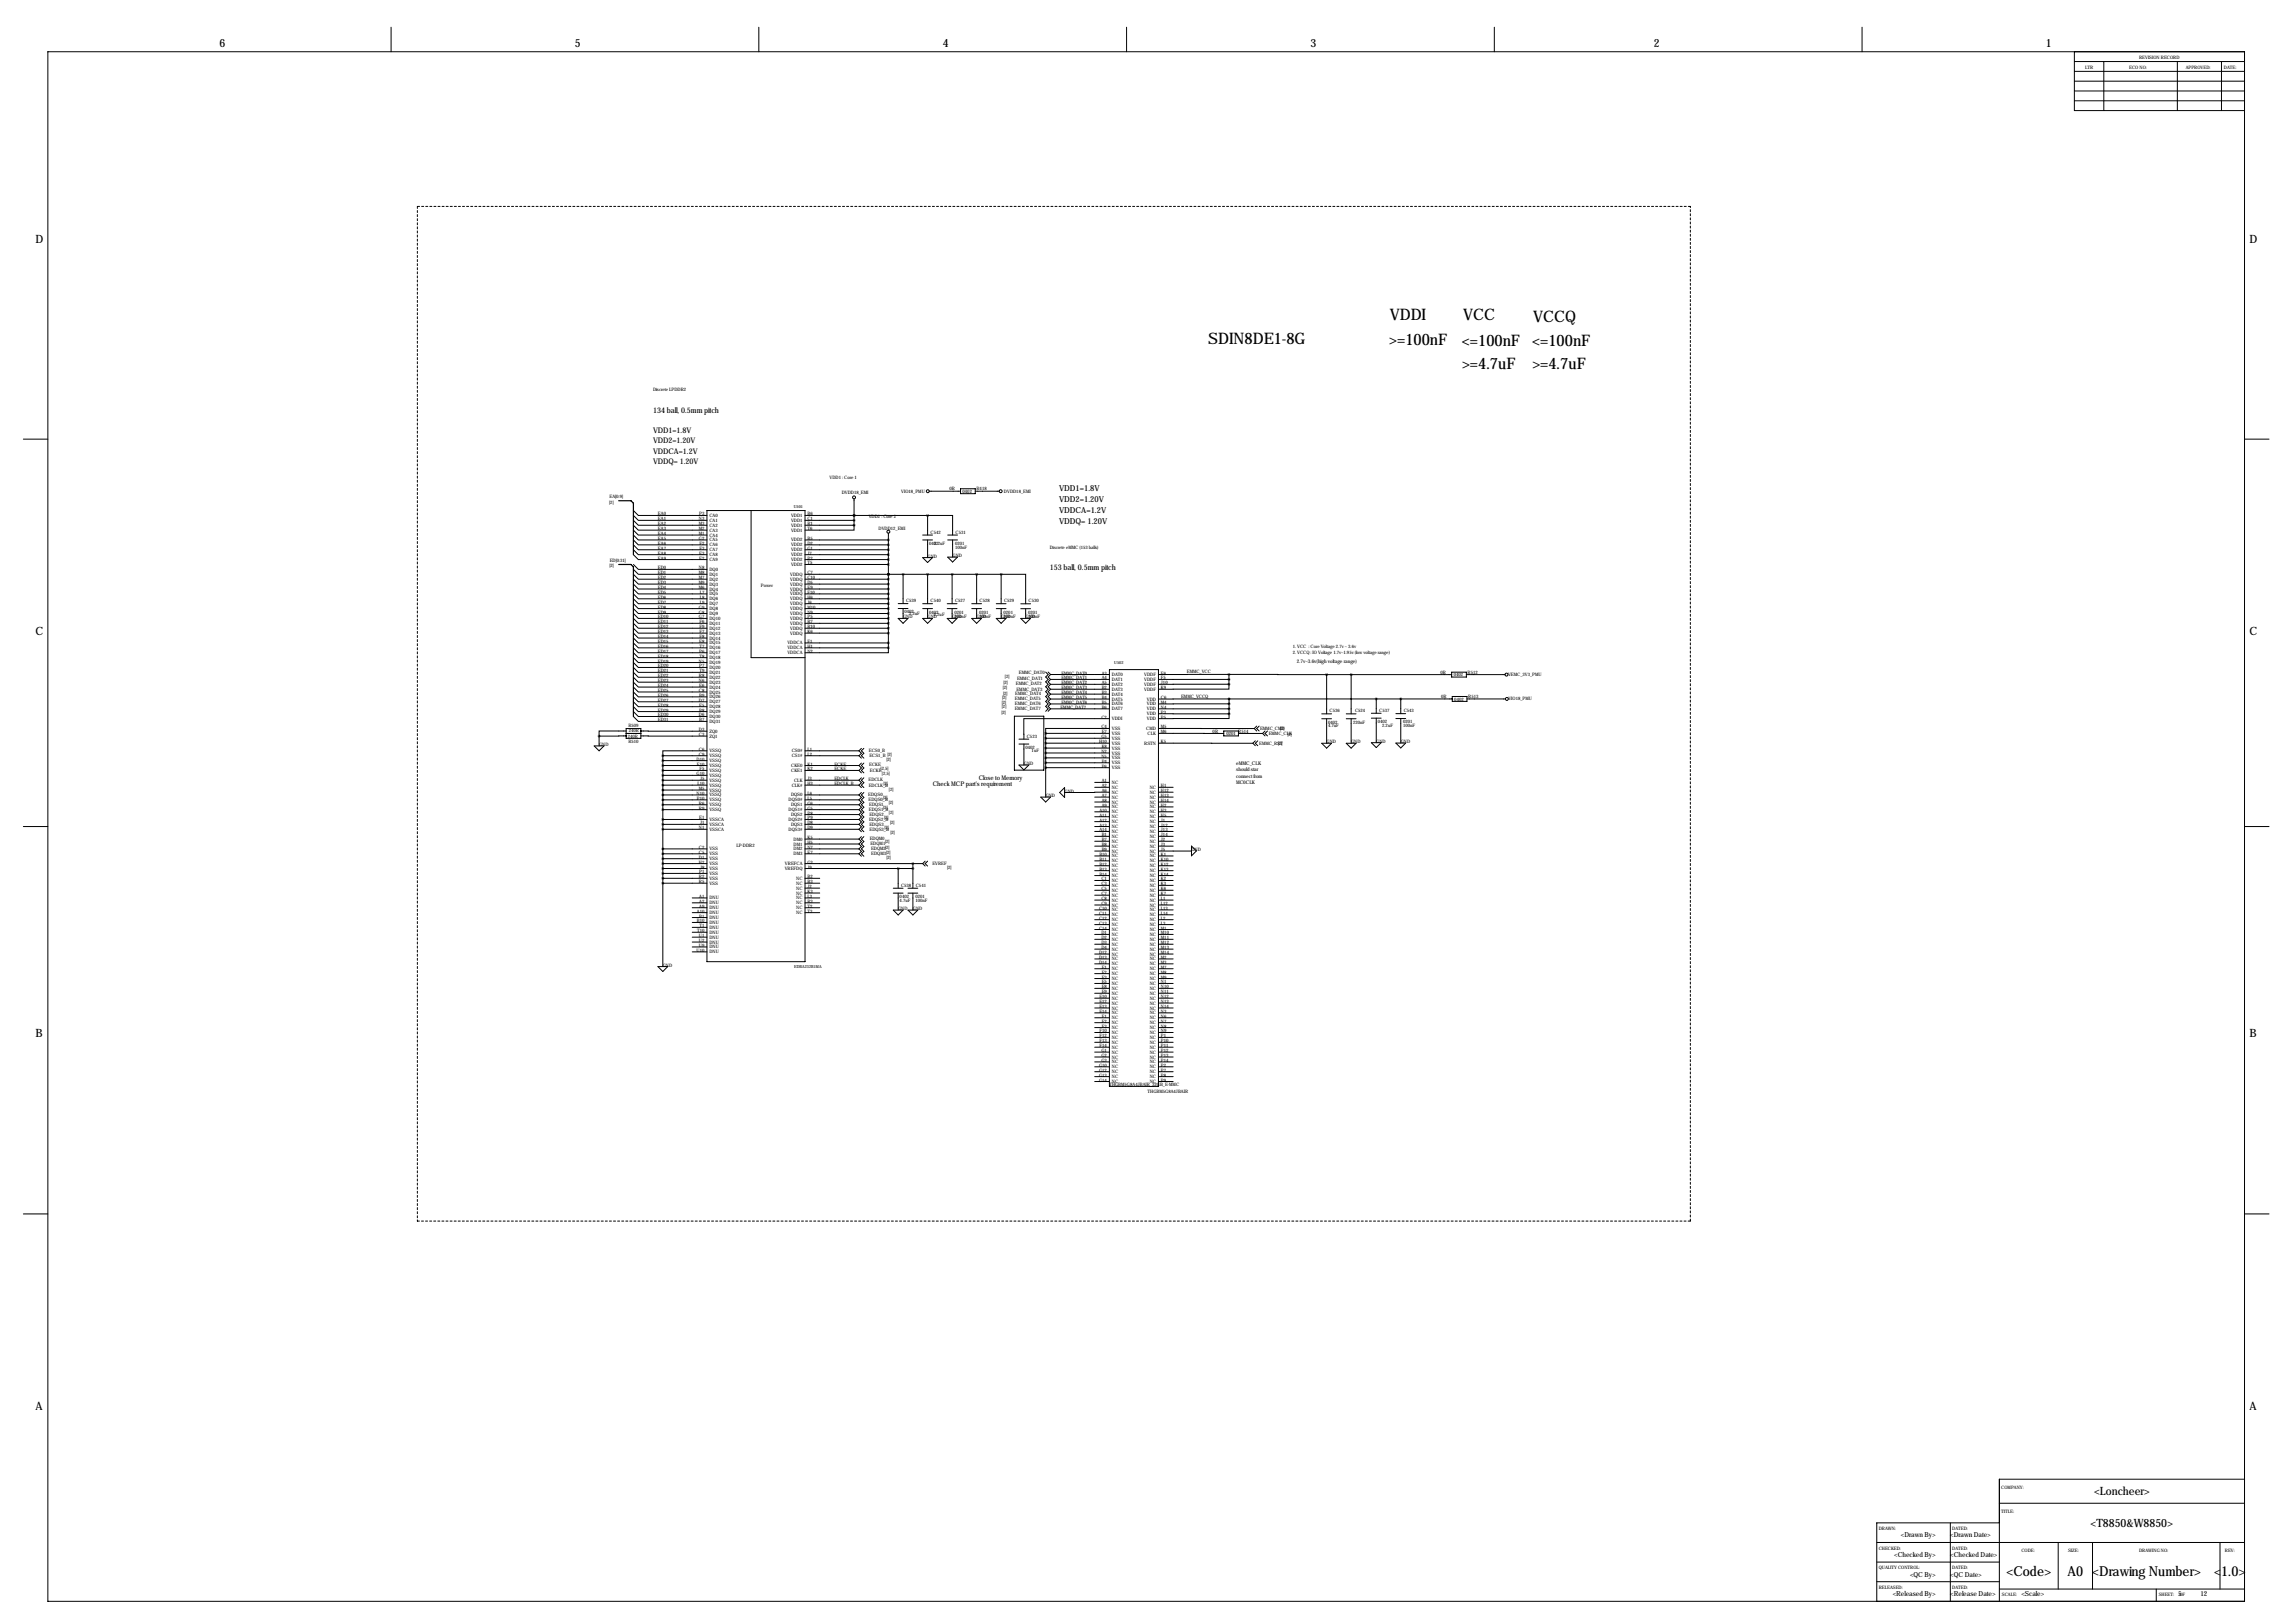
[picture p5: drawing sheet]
<svg xmlns="http://www.w3.org/2000/svg" width="1189mm" height="841mm" viewBox="0 0 1189 841" stroke-linecap="round" stroke-linejoin="round" font-family="sans-serif">
<defs><g id="words">
<g font-size="8.2">
<text x="720" y="166">VDDI</text>
<text x="758" y="166">VCC</text>
<text x="794" y="167">VCCQ</text>
<text x="626" y="178">SDIN8DE1-8G</text>
<text x="720" y="179">&gt;=100nF</text>
<text x="757" y="179">&lt;=100nF</text>
<text x="794" y="179">&lt;=100nF</text>
<text x="757" y="191">&gt;=4.7uF</text>
<text x="794" y="191">&gt;=4.7uF</text>
</g>
<g font-size="7.1">
<text x="1039" y="817">&lt;Code&gt;</text>
<text x="1071" y="817">A0 &lt;Drawing Number&gt;</text>
<text x="1147" y="817">&lt;1.0&gt;</text>
</g>
<g font-size="5.9">
<text x="114" y="24">6</text>
<text x="298" y="24">5</text>
<text x="488" y="24">4</text>
<text x="679" y="24">3</text>
<text x="857" y="24">2</text>
<text x="1060" y="24">1</text>
<text x="18" y="126">D</text>
<text x="1165" y="126">D</text>
<text x="18" y="329">C</text>
<text x="1165" y="329">C</text>
<text x="18" y="537">B</text>
<text x="1165" y="537">B</text>
<text x="18" y="730">A</text>
<text x="1165" y="730">A</text>
<text x="1085" y="774">&lt;Loncheer&gt;</text>
<text x="1083" y="791">&lt;T8850&amp;W8850&gt;</text>
</g>
<g font-size="4.3">
<text x="549" y="254">VDD1=1.8V</text>
<text x="549" y="260">VDD2=1.20V</text>
<text x="549" y="266">VDDCA=1.2V</text>
<text x="549" y="271">VDDQ= 1.20V</text>
</g>
<g font-size="4">
<text x="338" y="214">134 ball, 0.5mm pitch</text>
<text x="338" y="224">VDD1=1.8V</text>
<text x="338" y="230">VDD2=1.20V</text>
<text x="338" y="235">VDDCA=1.2V</text>
<text x="338" y="240">VDDQ= 1.20V</text>
<text x="544" y="295">153 ball, 0.5mm pitch</text>
</g>
<g font-size="3.6">
<text x="985" y="796">&lt;Drawn By&gt;</text>
<text x="1010" y="796">&lt;Drawn Date&gt;</text>
<text x="981" y="806">&lt;Checked By&gt;</text>
<text x="1010" y="806">&lt;Checked Date&gt;</text>
<text x="989" y="817">&lt;QC By&gt;</text>
<text x="1010" y="817">&lt;QC Date&gt;</text>
<text x="980" y="827">&lt;Released By&gt;</text>
<text x="1010" y="827">&lt;Release Date&gt;</text>
<text x="1047" y="827">&lt;Scale&gt;</text>
<text x="1128" y="827">5</text>
<text x="1140" y="827">12</text>
</g>
<g font-size="3.3">
<text x="483" y="407">Check MCP part's requirement</text>
<text x="507" y="404">Close to Memory</text>
</g>
<g font-size="2.6">
<text x="672" y="343">2.7v~3.6v(high voltage range)</text>
<text x="640" y="396">eMMC_CLK</text>
<text x="640" y="399">should star</text>
<text x="640" y="403">connect from</text>
<text x="640" y="406">MC0CLK</text>
</g>
<g font-size="2.4">
<text x="1080" y="36">LTR</text>
<text x="1103" y="36">ECO NO:</text>
<text x="1108" y="31">REVISION RECORD</text>
<text x="1132" y="36">APPROVED:</text>
<text x="1152" y="36">DATE:</text>
<text x="338" y="203">Discrete LPDDR2</text>
<text x="430" y="248">VDD1 : Core 1</text>
<text x="436" y="256">DVDD18_EMI</text>
<text x="467" y="255">VIO18_PMU</text>
<text x="492" y="254">0R</text>
<text x="499" y="255">0402</text>
<text x="506" y="254">R418</text>
<text x="520" y="255">DVDD18_EMI</text>
<text x="316" y="261">[2]</text>
<text x="316" y="258">EA[0:9]</text>
<text x="341" y="270">EA1</text>
<text x="341" y="267">EA0</text>
<text x="362" y="270">N3</text>
<text x="362" y="267">P3</text>
<text x="367" y="268">CA0</text>
<text x="410" y="268">VDD1</text>
<text x="418" y="270">C1</text>
<text x="418" y="267">B6</text>
<text x="450" y="269">VDD2 : Core 2</text>
<text x="341" y="275">EA3</text>
<text x="341" y="272">EA2</text>
<text x="362" y="275">M2</text>
<text x="362" y="272">M3</text>
<text x="367" y="275">CA3</text>
<text x="367" y="273">CA2</text>
<text x="367" y="270">CA1</text>
<text x="410" y="273">VDD1</text>
<text x="410" y="275">VDD1</text>
<text x="410" y="270">VDD1</text>
<text x="418" y="272">R1</text>
<text x="418" y="275">T6</text>
<text x="455" y="274">DVDD12_EMI</text>
<text x="341" y="280">EA5</text>
<text x="341" y="277">EA4</text>
<text x="362" y="277">M1</text>
<text x="362" y="280">G2</text>
<text x="367" y="280">CA5</text>
<text x="367" y="278">CA4</text>
<text x="410" y="280">VDD2</text>
<text x="418" y="280">B5</text>
<text x="482" y="276">C542</text>
<text x="495" y="276">C531</text>
<text x="341" y="287">EA8</text>
<text x="341" y="285">EA7</text>
<text x="341" y="282">EA6</text>
<text x="362" y="287">E3</text>
<text x="362" y="282">F2</text>
<text x="362" y="285">F3</text>
<text x="367" y="283">CA6</text>
<text x="367" y="286">CA7</text>
<text x="410" y="283">VDD2</text>
<text x="410" y="286">VDD2</text>
<text x="418" y="282">D2</text>
<text x="418" y="287">J7</text>
<text x="418" y="285">G1</text>
<text x="481" y="282">0402</text>
<text x="484" y="283">2.2uF</text>
<text x="495" y="282">0201</text>
<text x="495" y="284">100nF</text>
<text x="544" y="284">Discrete eMMC (153 balls)</text>
<text x="316" y="294">[2]</text>
<text x="316" y="291">ED[0:31]</text>
<text x="341" y="290">EA9</text>
<text x="362" y="290">E2</text>
<text x="367" y="291">CA9</text>
<text x="367" y="288">CA8</text>
<text x="410" y="291">VDD2</text>
<text x="410" y="293">VDD2</text>
<text x="410" y="288">VDD2</text>
<text x="418" y="290">P2</text>
<text x="418" y="292">T5</text>
<text x="481" y="289">GND</text>
<text x="493" y="289">GND</text>
<text x="341" y="295">ED0</text>
<text x="341" y="297">ED1</text>
<text x="362" y="297">M8</text>
<text x="362" y="295">N8</text>
<text x="367" y="298">DQ1</text>
<text x="367" y="296">DQ0</text>
<text x="409" y="298">VDDQ</text>
<text x="418" y="297">C7</text>
<text x="341" y="305">ED4</text>
<text x="341" y="303">ED3</text>
<text x="341" y="300">ED2</text>
<text x="362" y="305">M6</text>
<text x="362" y="300">M7</text>
<text x="362" y="303">M9</text>
<text x="367" y="306">DQ4</text>
<text x="367" y="301">DQ2</text>
<text x="367" y="303">DQ3</text>
<text x="394" y="304">Power</text>
<text x="409" y="306">VDDQ</text>
<text x="409" y="303">VDDQ</text>
<text x="409" y="301">VDDQ</text>
<text x="418" y="305">E9</text>
<text x="418" y="303">D5</text>
<text x="418" y="300">C10</text>
<text x="341" y="310">ED6</text>
<text x="341" y="308">ED5</text>
<text x="363" y="308">L7</text>
<text x="363" y="310">L8</text>
<text x="367" y="308">DQ5</text>
<text x="367" y="311">DQ6</text>
<text x="409" y="308">VDDQ</text>
<text x="409" y="311">VDDQ</text>
<text x="418" y="308">F10</text>
<text x="418" y="310">H6</text>
<text x="469" y="312">C539</text>
<text x="482" y="312">C540</text>
<text x="495" y="312">C527</text>
<text x="507" y="312">C528</text>
<text x="520" y="312">C529</text>
<text x="533" y="312">C530</text>
<text x="341" y="313">ED7</text>
<text x="341" y="318">ED9</text>
<text x="341" y="315">ED8</text>
<text x="362" y="315">G9</text>
<text x="362" y="318">G8</text>
<text x="363" y="313">L9</text>
<text x="367" y="316">DQ8</text>
<text x="367" y="313">DQ7</text>
<text x="409" y="313">VDDQ</text>
<text x="409" y="316">VDDQ</text>
<text x="418" y="313">J6</text>
<text x="418" y="315">M10</text>
<text x="418" y="318">N9</text>
<text x="469" y="318">0402</text>
<text x="481" y="318">0402</text>
<text x="494" y="318">0201</text>
<text x="507" y="318">0201</text>
<text x="520" y="318">0201</text>
<text x="533" y="318">0201</text>
<text x="341" y="320">ED10</text>
<text x="341" y="323">ED11</text>
<text x="362" y="320">G7</text>
<text x="362" y="323">F6</text>
<text x="367" y="324">DQ11</text>
<text x="367" y="319">DQ9</text>
<text x="367" y="321">DQ10</text>
<text x="409" y="324">VDDQ</text>
<text x="409" y="319">VDDQ</text>
<text x="409" y="321">VDDQ</text>
<text x="418" y="323">R7</text>
<text x="418" y="320">P5</text>
<text x="468" y="320">GND</text>
<text x="471" y="319">2.2uF</text>
<text x="481" y="320">GND</text>
<text x="484" y="319">2.2uF</text>
<text x="493" y="320">GND</text>
<text x="494" y="320">100nF</text>
<text x="506" y="320">GND</text>
<text x="507" y="320">100nF</text>
<text x="519" y="320">GND</text>
<text x="520" y="320">100nF</text>
<text x="531" y="320">GND</text>
<text x="533" y="320">100nF</text>
<text x="341" y="328">ED13</text>
<text x="341" y="325">ED12</text>
<text x="362" y="328">F7</text>
<text x="362" y="325">F9</text>
<text x="367" y="329">DQ13</text>
<text x="367" y="326">DQ12</text>
<text x="409" y="326">VDDQ</text>
<text x="409" y="329">VDDQ</text>
<text x="418" y="325">R10</text>
<text x="418" y="328">K6</text>
<text x="341" y="336">ED16</text>
<text x="341" y="330">ED14</text>
<text x="341" y="333">ED15</text>
<text x="362" y="333">E8</text>
<text x="362" y="330">F8</text>
<text x="362" y="336">T7</text>
<text x="367" y="334">DQ15</text>
<text x="367" y="331">DQ14</text>
<text x="408" y="334">VDDCA</text>
<text x="418" y="336">H1</text>
<text x="418" y="333">F1</text>
<text x="670" y="336">1. VCC : Core Voltage 2.7v ~ 3.6v</text>
<text x="341" y="338">ED17</text>
<text x="341" y="341">ED18</text>
<text x="362" y="338">P6</text>
<text x="362" y="341">T8</text>
<text x="367" y="339">DQ17</text>
<text x="367" y="336">DQ16</text>
<text x="367" y="341">DQ18</text>
<text x="408" y="336">VDDCA</text>
<text x="408" y="339">VDDCA</text>
<text x="418" y="338">N2</text>
<text x="670" y="339">2. VCCQ : IO Voltage 1.7v~1.95v (low voltage range)</text>
<text x="341" y="346">ED20</text>
<text x="341" y="343">ED19</text>
<text x="362" y="343">N5</text>
<text x="362" y="346">P7</text>
<text x="367" y="344">DQ19</text>
<text x="367" y="347">DQ20</text>
<text x="341" y="348">ED21</text>
<text x="341" y="353">ED23</text>
<text x="341" y="351">ED22</text>
<text x="362" y="353">N6</text>
<text x="362" y="351">R8</text>
<text x="362" y="348">T9</text>
<text x="367" y="352">DQ22</text>
<text x="367" y="349">DQ21</text>
<text x="521" y="351">[2]</text>
<text x="527" y="352">EMMC_DAT1</text>
<text x="528" y="349">EMMC_DAT0</text>
<text x="550" y="349">EMMC_DAT0</text>
<text x="550" y="352">EMMC_DAT1</text>
<text x="571" y="349">A3</text>
<text x="571" y="352">A4</text>
<text x="576" y="350">DAT0</text>
<text x="576" y="353">DAT1</text>
<text x="593" y="350">VDDF</text>
<text x="593" y="353">VDDF</text>
<text x="601" y="349">E6</text>
<text x="601" y="352">F5</text>
<text x="615" y="349">EMMC_VCC</text>
<text x="746" y="349">0R</text>
<text x="753" y="350">0402</text>
<text x="760" y="349">R512</text>
<text x="781" y="350">VEMC_3V3_PMU</text>
<text x="341" y="358">ED25</text>
<text x="341" y="356">ED24</text>
<text x="362" y="358">C8</text>
<text x="362" y="356">E6</text>
<text x="367" y="359">DQ25</text>
<text x="367" y="357">DQ24</text>
<text x="367" y="354">DQ23</text>
<text x="519" y="357">[2]</text>
<text x="520" y="360">[2]</text>
<text x="520" y="354">[2]</text>
<text x="526" y="355">EMMC_DAT2</text>
<text x="527" y="358">EMMC_DAT3</text>
<text x="550" y="357">EMMC_DAT3</text>
<text x="550" y="360">EMMC_DAT4</text>
<text x="550" y="354">EMMC_DAT2</text>
<text x="571" y="354">A5</text>
<text x="571" y="357">B2</text>
<text x="571" y="360">B3</text>
<text x="576" y="355">DAT2</text>
<text x="576" y="358">DAT3</text>
<text x="593" y="355">VDDF</text>
<text x="593" y="358">VDDF</text>
<text x="601" y="354">J10</text>
<text x="601" y="357">K9</text>
<text x="341" y="361">ED26</text>
<text x="341" y="364">ED27</text>
<text x="362" y="364">D7</text>
<text x="362" y="361">B9</text>
<text x="367" y="362">DQ26</text>
<text x="367" y="364">DQ27</text>
<text x="519" y="365">[2]</text>
<text x="519" y="362">[2]</text>
<text x="526" y="365">EMMC_DAT6</text>
<text x="526" y="363">EMMC_DAT5</text>
<text x="526" y="360">EMMC_DAT4</text>
<text x="550" y="365">EMMC_DAT6</text>
<text x="550" y="362">EMMC_DAT5</text>
<text x="571" y="362">B4</text>
<text x="571" y="365">B5</text>
<text x="576" y="360">DAT4</text>
<text x="576" y="363">DAT5</text>
<text x="576" y="365">DAT6</text>
<text x="594" y="363">VDD</text>
<text x="594" y="365">VDD</text>
<text x="601" y="362">C6</text>
<text x="601" y="365">M4</text>
<text x="612" y="362">EMMC_VCCQ</text>
<text x="747" y="362">0R</text>
<text x="753" y="363">0402</text>
<text x="761" y="362">R513</text>
<text x="781" y="363">VIO18_PMU</text>
<text x="341" y="369">ED29</text>
<text x="341" y="371">ED30</text>
<text x="341" y="366">ED28</text>
<text x="362" y="371">D6</text>
<text x="362" y="369">B8</text>
<text x="362" y="366">E5</text>
<text x="367" y="369">DQ29</text>
<text x="367" y="372">DQ30</text>
<text x="367" y="367">DQ28</text>
<text x="519" y="370">[2]</text>
<text x="519" y="367">[2]</text>
<text x="526" y="368">EMMC_DAT7</text>
<text x="549" y="367">EMMC_DAT7</text>
<text x="571" y="367">B6</text>
<text x="576" y="368">DAT7</text>
<text x="594" y="368">VDD</text>
<text x="594" y="370">VDD</text>
<text x="601" y="367">N4</text>
<text x="601" y="370">P3</text>
<text x="689" y="369">C536</text>
<text x="702" y="369">C524</text>
<text x="714" y="369">C537</text>
<text x="727" y="369">C543</text>
<text x="326" y="377">R509</text>
<text x="341" y="374">ED31</text>
<text x="362" y="374">B7</text>
<text x="367" y="374">DQ31</text>
<text x="571" y="372">C2</text>
<text x="571" y="377">C4</text>
<text x="576" y="373">VDDI</text>
<text x="594" y="373">VDD</text>
<text x="601" y="372">P5</text>
<text x="601" y="377">M5</text>
<text x="653" y="378">EMMC_CMD</text>
<text x="663" y="378">[2]</text>
<text x="688" y="375">0402</text>
<text x="688" y="377">4.7uF</text>
<text x="701" y="375">220nF</text>
<text x="714" y="375">0402</text>
<text x="716" y="377">2.2uF</text>
<text x="727" y="375">0201</text>
<text x="727" y="377">100nF</text>
<text x="325" y="382">240R</text>
<text x="326" y="379">240R</text>
<text x="362" y="381">C3</text>
<text x="362" y="379">D3</text>
<text x="367" y="382">ZQ1</text>
<text x="367" y="380">ZQ0</text>
<text x="532" y="382">C523</text>
<text x="571" y="382">G5</text>
<text x="571" y="380">E7</text>
<text x="576" y="378">VSS</text>
<text x="576" y="381">VSS</text>
<text x="576" y="383">VSS</text>
<text x="594" y="378">CMD</text>
<text x="594" y="381">CLK</text>
<text x="601" y="380">M6</text>
<text x="628" y="379">0R</text>
<text x="635" y="381">0201</text>
<text x="641" y="380">R514</text>
<text x="657" y="381">EMMC_CLK</text>
<text x="667" y="381">[2]</text>
<text x="310" y="386">GND</text>
<text x="326" y="385">R510</text>
<text x="362" y="389">C6</text>
<text x="367" y="390">VSSQ</text>
<text x="410" y="390">CS0#</text>
<text x="418" y="389">L1</text>
<text x="450" y="390">ECS0_B</text>
<text x="531" y="388">0402</text>
<text x="534" y="389">1uF</text>
<text x="569" y="385">H10</text>
<text x="571" y="387">K8</text>
<text x="576" y="386">VSS</text>
<text x="576" y="388">VSS</text>
<text x="593" y="386">RSTN</text>
<text x="601" y="385">K5</text>
<text x="652" y="386">EMMC_RST</text>
<text x="662" y="386">[2]</text>
<text x="687" y="385">GND</text>
<text x="700" y="385">GND</text>
<text x="713" y="385">GND</text>
<text x="726" y="385">GND</text>
<text x="361" y="394">D10</text>
<text x="362" y="391">C9</text>
<text x="367" y="392">VSSQ</text>
<text x="367" y="395">VSSQ</text>
<text x="410" y="392">CS1#</text>
<text x="418" y="391">L2</text>
<text x="450" y="392">ECS1_B</text>
<text x="459" y="394">[2]</text>
<text x="460" y="391">[2]</text>
<text x="571" y="390">N2</text>
<text x="571" y="393">N5</text>
<text x="571" y="395">P4</text>
<text x="576" y="391">VSS</text>
<text x="576" y="393">VSS</text>
<text x="576" y="396">VSS</text>
<text x="361" y="402">G10</text>
<text x="361" y="397">E10</text>
<text x="362" y="399">F5</text>
<text x="367" y="397">VSSQ</text>
<text x="367" y="400">VSSQ</text>
<text x="410" y="397">CKE0</text>
<text x="410" y="400">CKE1</text>
<text x="418" y="397">K1</text>
<text x="418" y="399">K2</text>
<text x="432" y="399">ECKE</text>
<text x="432" y="397">ECKE</text>
<text x="450" y="397">ECKE</text>
<text x="451" y="400">ECKE</text>
<text x="456" y="399">[2,5]</text>
<text x="457" y="402">[2,5]</text>
<text x="530" y="396">GND</text>
<text x="571" y="398">P6</text>
<text x="576" y="398">VSS</text>
<text x="361" y="407">L10</text>
<text x="363" y="404">J5</text>
<text x="367" y="402">VSSQ</text>
<text x="367" y="405">VSSQ</text>
<text x="367" y="407">VSSQ</text>
<text x="410" y="407">CLK#</text>
<text x="411" y="405">CLK</text>
<text x="418" y="404">J3</text>
<text x="418" y="407">H3</text>
<text x="432" y="407">EDCLK_B</text>
<text x="432" y="404">EDCLK</text>
<text x="450" y="405">EDCLK</text>
<text x="450" y="408">EDCLK_B</text>
<text x="458" y="406">[2]</text>
<text x="571" y="405">A1</text>
<text x="571" y="408">A2</text>
<text x="576" y="406">NC</text>
<text x="601" y="408">H1</text>
<text x="361" y="412">N10</text>
<text x="362" y="409">M5</text>
<text x="367" y="410">VSSQ</text>
<text x="367" y="413">VSSQ</text>
<text x="410" y="413">DQS0</text>
<text x="418" y="412">L6</text>
<text x="450" y="412">EDQS0</text>
<text x="461" y="410">[2]</text>
<text x="542" y="413">GND</text>
<text x="551" y="410">GND</text>
<text x="571" y="410">A6</text>
<text x="571" y="413">A7</text>
<text x="576" y="409">NC</text>
<text x="576" y="411">NC</text>
<text x="576" y="414">NC</text>
<text x="596" y="409">NC</text>
<text x="596" y="411">NC</text>
<text x="596" y="414">NC</text>
<text x="601" y="410">H12</text>
<text x="601" y="413">H13</text>
<text x="361" y="414">P10</text>
<text x="362" y="417">R6</text>
<text x="362" y="419">R9</text>
<text x="367" y="415">VSSQ</text>
<text x="367" y="418">VSSQ</text>
<text x="409" y="415">DQS0#</text>
<text x="410" y="418">DQS1</text>
<text x="418" y="414">L5</text>
<text x="418" y="417">G6</text>
<text x="418" y="419">G5</text>
<text x="450" y="415">EDQS0_B</text>
<text x="450" y="417">EDQS1</text>
<text x="458" y="414">[2]</text>
<text x="458" y="419">[2]</text>
<text x="460" y="416">[2]</text>
<text x="571" y="415">A8</text>
<text x="571" y="418">A9</text>
<text x="576" y="416">NC</text>
<text x="576" y="419">NC</text>
<text x="596" y="416">NC</text>
<text x="596" y="419">NC</text>
<text x="601" y="415">H14</text>
<text x="601" y="418">H2</text>
<text x="362" y="424">E1</text>
<text x="367" y="420">VSSQ</text>
<text x="367" y="425">VSSCA</text>
<text x="409" y="420">DQS1#</text>
<text x="409" y="425">DQS2#</text>
<text x="410" y="423">DQS2</text>
<text x="418" y="422">P8</text>
<text x="418" y="424">P9</text>
<text x="450" y="420">EDQS1_B</text>
<text x="450" y="425">EDQS2_B</text>
<text x="450" y="423">EDQS2</text>
<text x="458" y="424">[2]</text>
<text x="461" y="422">[2]</text>
<text x="569" y="421">A10</text>
<text x="569" y="423">A11</text>
<text x="569" y="426">A12</text>
<text x="576" y="421">NC</text>
<text x="576" y="424">NC</text>
<text x="596" y="421">NC</text>
<text x="596" y="424">NC</text>
<text x="601" y="421">H3</text>
<text x="601" y="423">H5</text>
<text x="601" y="426">J1</text>
<text x="362" y="430">N1</text>
<text x="363" y="427">J1</text>
<text x="367" y="428">VSSCA</text>
<text x="367" y="430">VSSCA</text>
<text x="409" y="430">DQS3#</text>
<text x="410" y="428">DQS3</text>
<text x="418" y="427">D8</text>
<text x="418" y="430">D9</text>
<text x="450" y="428">EDQS3</text>
<text x="450" y="430">EDQS3_B</text>
<text x="458" y="430">[2]</text>
<text x="461" y="427">[2]</text>
<text x="569" y="428">A13</text>
<text x="569" y="431">A14</text>
<text x="576" y="426">NC</text>
<text x="576" y="429">NC</text>
<text x="576" y="431">NC</text>
<text x="596" y="426">NC</text>
<text x="596" y="429">NC</text>
<text x="596" y="431">NC</text>
<text x="601" y="428">J12</text>
<text x="601" y="431">J13</text>
<text x="411" y="435">DM0</text>
<text x="411" y="438">DM1</text>
<text x="418" y="435">K5</text>
<text x="418" y="437">H5</text>
<text x="451" y="435">EDQM0</text>
<text x="451" y="438">EDQM1</text>
<text x="459" y="437">[2]</text>
<text x="461" y="432">[2]</text>
<text x="571" y="433">B1</text>
<text x="571" y="436">B7</text>
<text x="576" y="434">NC</text>
<text x="576" y="437">NC</text>
<text x="596" y="434">NC</text>
<text x="596" y="437">NC</text>
<text x="601" y="433">J14</text>
<text x="601" y="436">J2</text>
<text x="362" y="440">C2</text>
<text x="362" y="442">C5</text>
<text x="367" y="440">VSS</text>
<text x="367" y="443">VSS</text>
<text x="381" y="439">LP-DDR2</text>
<text x="411" y="440">DM2</text>
<text x="411" y="443">DM3</text>
<text x="418" y="440">N7</text>
<text x="418" y="442">E7</text>
<text x="451" y="440">EDQM2</text>
<text x="451" y="443">EDQM3</text>
<text x="459" y="440">[2]</text>
<text x="459" y="442">[2]</text>
<text x="569" y="443">B10</text>
<text x="571" y="438">B8</text>
<text x="571" y="441">B9</text>
<text x="576" y="439">NC</text>
<text x="576" y="442">NC</text>
<text x="596" y="439">NC</text>
<text x="596" y="442">NC</text>
<text x="601" y="438">J3</text>
<text x="601" y="441">J5</text>
<text x="601" y="443">K1</text>
<text x="617" y="441">GND</text>
<text x="362" y="445">D1</text>
<text x="362" y="447">H2</text>
<text x="363" y="450">J8</text>
<text x="367" y="446">VSS</text>
<text x="367" y="448">VSS</text>
<text x="407" y="448">VREFCA</text>
<text x="418" y="447">G3</text>
<text x="418" y="450">J9</text>
<text x="459" y="445">[2]</text>
<text x="483" y="448">EVREF</text>
<text x="569" y="446">B11</text>
<text x="569" y="448">B12</text>
<text x="576" y="444">NC</text>
<text x="576" y="447">NC</text>
<text x="576" y="449">NC</text>
<text x="596" y="444">NC</text>
<text x="596" y="447">NC</text>
<text x="596" y="449">NC</text>
<text x="601" y="446">K10</text>
<text x="601" y="448">K12</text>
<text x="362" y="455">R2</text>
<text x="362" y="452">P1</text>
<text x="367" y="451">VSS</text>
<text x="367" y="453">VSS</text>
<text x="367" y="456">VSS</text>
<text x="407" y="451">VREFDQ</text>
<text x="412" y="456">NC</text>
<text x="418" y="455">B2</text>
<text x="491" y="450">[2]</text>
<text x="569" y="451">B13</text>
<text x="569" y="454">B14</text>
<text x="576" y="452">NC</text>
<text x="576" y="454">NC</text>
<text x="596" y="452">NC</text>
<text x="596" y="454">NC</text>
<text x="601" y="451">K13</text>
<text x="601" y="454">K14</text>
<text x="362" y="457">R5</text>
<text x="367" y="458">VSS</text>
<text x="412" y="458">NC</text>
<text x="412" y="461">NC</text>
<text x="418" y="457">B3</text>
<text x="418" y="460">J2</text>
<text x="467" y="459">C538</text>
<text x="474" y="459">C541</text>
<text x="571" y="456">C1</text>
<text x="571" y="459">C3</text>
<text x="571" y="461">C5</text>
<text x="576" y="457">NC</text>
<text x="576" y="459">NC</text>
<text x="576" y="462">NC</text>
<text x="596" y="457">NC</text>
<text x="596" y="459">NC</text>
<text x="596" y="462">NC</text>
<text x="601" y="456">K2</text>
<text x="601" y="459">K3</text>
<text x="601" y="461">K6</text>
<text x="362" y="465">A1</text>
<text x="362" y="468">A2</text>
<text x="367" y="466">DNU</text>
<text x="412" y="463">NC</text>
<text x="412" y="466">NC</text>
<text x="418" y="463">K3</text>
<text x="418" y="465">L3</text>
<text x="418" y="468">R3</text>
<text x="466" y="465">0402</text>
<text x="466" y="467">4.7uF</text>
<text x="474" y="465">0201</text>
<text x="474" y="467">100nF</text>
<text x="571" y="464">C7</text>
<text x="571" y="466">C8</text>
<text x="576" y="464">NC</text>
<text x="576" y="467">NC</text>
<text x="596" y="464">NC</text>
<text x="596" y="467">NC</text>
<text x="601" y="464">K7</text>
<text x="601" y="466">L1</text>
<text x="361" y="473">A10</text>
<text x="362" y="470">A9</text>
<text x="367" y="468">DNU</text>
<text x="367" y="471">DNU</text>
<text x="367" y="474">DNU</text>
<text x="412" y="468">NC</text>
<text x="412" y="471">NC</text>
<text x="412" y="474">NC</text>
<text x="418" y="470">T2</text>
<text x="418" y="473">T3</text>
<text x="465" y="471">GND</text>
<text x="473" y="471">GND</text>
<text x="569" y="471">C10</text>
<text x="569" y="474">C11</text>
<text x="571" y="469">C9</text>
<text x="576" y="470">NC</text>
<text x="576" y="472">NC</text>
<text x="596" y="470">NC</text>
<text x="596" y="472">NC</text>
<text x="601" y="469">L12</text>
<text x="601" y="471">L13</text>
<text x="601" y="474">L14</text>
<text x="361" y="478">B10</text>
<text x="362" y="475">B1</text>
<text x="367" y="476">DNU</text>
<text x="367" y="479">DNU</text>
<text x="569" y="476">C12</text>
<text x="569" y="479">C13</text>
<text x="576" y="475">NC</text>
<text x="576" y="477">NC</text>
<text x="576" y="480">NC</text>
<text x="596" y="475">NC</text>
<text x="596" y="477">NC</text>
<text x="596" y="480">NC</text>
<text x="601" y="476">L2</text>
<text x="601" y="479">L3</text>
<text x="361" y="483">T10</text>
<text x="362" y="485">U1</text>
<text x="362" y="480">T1</text>
<text x="367" y="481">DNU</text>
<text x="367" y="484">DNU</text>
<text x="569" y="481">C14</text>
<text x="571" y="484">D1</text>
<text x="576" y="482">NC</text>
<text x="576" y="485">NC</text>
<text x="596" y="482">NC</text>
<text x="596" y="485">NC</text>
<text x="601" y="481">M1</text>
<text x="601" y="484">M10</text>
<text x="362" y="488">U2</text>
<text x="362" y="491">U9</text>
<text x="367" y="486">DNU</text>
<text x="367" y="489">DNU</text>
<text x="367" y="491">DNU</text>
<text x="571" y="487">D2</text>
<text x="571" y="489">D3</text>
<text x="571" y="492">D4</text>
<text x="576" y="487">NC</text>
<text x="576" y="490">NC</text>
<text x="596" y="487">NC</text>
<text x="596" y="490">NC</text>
<text x="601" y="487">M11</text>
<text x="601" y="489">M12</text>
<text x="601" y="492">M13</text>
<text x="361" y="493">U10</text>
<text x="367" y="494">DNU</text>
<text x="569" y="494">D12</text>
<text x="569" y="497">D13</text>
<text x="576" y="492">NC</text>
<text x="576" y="495">NC</text>
<text x="576" y="497">NC</text>
<text x="596" y="492">NC</text>
<text x="596" y="495">NC</text>
<text x="596" y="497">NC</text>
<text x="601" y="494">M14</text>
<text x="601" y="497">M2</text>
<text x="343" y="501">GND</text>
<text x="569" y="499">D14</text>
<text x="571" y="502">E1</text>
<text x="576" y="500">NC</text>
<text x="576" y="503">NC</text>
<text x="596" y="500">NC</text>
<text x="596" y="503">NC</text>
<text x="601" y="499">M3</text>
<text x="601" y="502">M7</text>
<text x="571" y="504">E2</text>
<text x="571" y="507">E3</text>
<text x="571" y="509">E5</text>
<text x="576" y="505">NC</text>
<text x="576" y="508">NC</text>
<text x="596" y="505">NC</text>
<text x="596" y="508">NC</text>
<text x="601" y="504">M8</text>
<text x="601" y="507">M9</text>
<text x="601" y="509">N1</text>
<text x="571" y="512">E8</text>
<text x="571" y="514">E9</text>
<text x="576" y="510">NC</text>
<text x="576" y="513">NC</text>
<text x="576" y="515">NC</text>
<text x="596" y="510">NC</text>
<text x="596" y="513">NC</text>
<text x="596" y="515">NC</text>
<text x="601" y="512">N10</text>
<text x="601" y="514">N11</text>
<text x="569" y="517">E10</text>
<text x="569" y="520">E12</text>
<text x="576" y="518">NC</text>
<text x="576" y="520">NC</text>
<text x="596" y="518">NC</text>
<text x="596" y="520">NC</text>
<text x="601" y="517">N12</text>
<text x="601" y="520">N13</text>
<text x="569" y="522">E13</text>
<text x="569" y="525">E14</text>
<text x="571" y="527">F1</text>
<text x="576" y="523">NC</text>
<text x="576" y="525">NC</text>
<text x="576" y="528">NC</text>
<text x="596" y="523">NC</text>
<text x="596" y="525">NC</text>
<text x="596" y="528">NC</text>
<text x="601" y="522">N14</text>
<text x="601" y="525">N3</text>
<text x="601" y="527">N6</text>
<text x="571" y="530">F2</text>
<text x="571" y="532">F3</text>
<text x="576" y="531">NC</text>
<text x="576" y="533">NC</text>
<text x="596" y="531">NC</text>
<text x="596" y="533">NC</text>
<text x="601" y="530">N7</text>
<text x="601" y="532">N8</text>
<text x="570" y="535">F10</text>
<text x="570" y="537">F12</text>
<text x="570" y="540">F13</text>
<text x="576" y="536">NC</text>
<text x="576" y="538">NC</text>
<text x="596" y="536">NC</text>
<text x="596" y="538">NC</text>
<text x="601" y="535">N9</text>
<text x="601" y="537">P1</text>
<text x="601" y="540">P10</text>
<text x="570" y="542">F14</text>
<text x="571" y="545">G1</text>
<text x="576" y="541">NC</text>
<text x="576" y="543">NC</text>
<text x="576" y="546">NC</text>
<text x="596" y="541">NC</text>
<text x="596" y="543">NC</text>
<text x="596" y="546">NC</text>
<text x="601" y="542">P11</text>
<text x="601" y="545">P12</text>
<text x="571" y="548">G2</text>
<text x="571" y="550">G3</text>
<text x="576" y="548">NC</text>
<text x="576" y="551">NC</text>
<text x="596" y="548">NC</text>
<text x="596" y="551">NC</text>
<text x="601" y="548">P13</text>
<text x="601" y="550">P14</text>
<text x="569" y="553">G10</text>
<text x="569" y="555">G12</text>
<text x="569" y="558">G13</text>
<text x="576" y="553">NC</text>
<text x="576" y="556">NC</text>
<text x="596" y="553">NC</text>
<text x="596" y="556">NC</text>
<text x="601" y="553">P2</text>
<text x="601" y="555">P7</text>
<text x="601" y="558">P8</text>
<text x="569" y="560">G14</text>
<text x="575" y="563">THGBM5G8A4JBAIR_32GB_E-MMC</text>
<text x="576" y="558">NC</text>
<text x="576" y="561">NC</text>
<text x="596" y="558">NC</text>
<text x="596" y="561">NC</text>
<text x="601" y="560">P9</text>
<text x="595" y="566">THGBM5G8A4JBAIR</text>
<text x="1037" y="771">COMPANY:</text>
<text x="1037" y="784">TITLE:</text>
<text x="973" y="793">DRAWN:</text>
<text x="1011" y="793">DATED:</text>
<text x="973" y="803">CHECKED:</text>
<text x="1011" y="803">DATED:</text>
<text x="1047" y="804">CODE:</text>
<text x="1071" y="804">SIZE:</text>
<text x="1108" y="804">DRAWING NO:</text>
<text x="1153" y="804">REV:</text>
<text x="973" y="813">QUALITY CONTROL:</text>
<text x="1011" y="813">DATED:</text>
<text x="973" y="823">RELEASED:</text>
<text x="1011" y="823">DATED:</text>
<text x="1037" y="827">SCALE:</text>
<text x="1118" y="827">SHEET:</text>
<text x="1129" y="827">OF</text>
</g>
<g font-size="2.1">
<text x="411" y="263">U501</text>
<text x="577" y="344">U502</text>
<text x="411" y="501">EDBA232B1MA</text>
</g>
</g></defs>
<g fill="none" stroke="#000" stroke-width=".52">
<path d="M203 14v13M393 14v13M584 14v13M774 14v13M965 14v13M25 27h1138v802h-1138zM1075 27v30h88M1075 32h88M1075 37h88M1090 32v25M1128 32v25M1151 32v25"/>
<path d="M1075 42h88M1075 47h88M1075 52h88M12 227h13M1163 227h12M442 258v14M481 254h17M498 253h7v3h-7zM505 254h13M328 277l3 3h35M328 267l3 3h35M328 275l3 2h35"/>
<path d="M328 272l3 3h35M328 270l3 2h35M328 264l3 3h35M328 280l3 2h35M366 264h51v234h-51zM389 264v77h28M417 280h43M417 272h25M417 270h25M417 267h64M442 272v3h-25M442 267h.1"/>
<path d="M460 276v60M478 280h5M478 277h5M481 267h12v10M481 267v10M481 280v9M491 280h5M491 277h5M493 280v9M328 287l3 3h35M328 292l3 3h35M328 295l3 2h35"/>
<path d="M328 297l3 3h35M328 285l3 2h35M328 282l3 3h35M417 290h43M417 287h43M417 282h43M417 285h43M417 297h102M417 292h43M460 297h.1M468 297v16M478 289h5l-2 2z"/>
<path d="M481 297v16M491 289h5l-3 2zM493 297v16M506 297v16M519 297h12v16M519 297v16M328 308l3 2h35M328 310l3 3h35M328 318l3 2h35M328 305l3 3h35M328 315l3 3h35M328 303l3 2h35"/>
<path d="M328 300l3 3h35M328 313l3 2h35M417 315h43M417 318h43M417 308h43M417 310h43M417 313h43M417 305h43M417 300h43M417 303h43M465 315h5M465 313h5"/>
<path d="M468 315v5M478 315h5M478 313h5M481 315v5M491 315h5M491 313h5M493 315v5M503 315h5M503 313h5M506 315v5M516 315h5M516 313h5"/>
<path d="M519 315v5M529 315h5M529 313h5M531 315v5M328 336l3 2h35M328 325l3 3h35M328 333l3 3h35M328 328l3 2h35M328 330l3 3h35M328 323l3 2h35M328 338l3 3h35M328 320l3 3h35"/>
<path d="M417 333h43M417 323h43M417 328h43M417 325h43M417 320h43M417 336h43M460 336v2h-43M465 320h5l-2 3zM478 320h5l-2 3zM491 320h5l-3 3zM503 320h5l-2 3zM516 320h5l-2 3z"/>
<path d="M529 320h5l-3 3zM328 343l3 3h35M328 346l3 2h35M328 341l3 2h35M328 351l3 2h35M328 356l3 2h35M328 348l3 3h35M328 353l3 3h35M328 358l3 3h35M542 348l1 1-1 2 1 1-1 1 1 1-1 2 1 1-1 1 1 2-1 1 1 1-1 1 1 2-1 1 1 1-1 1M543 348l1 1M544 349h31"/>
<path d="M544 352h31M544 354h31M544 357h31M544 360h31M544 360l-1 1 1 1M544 357l-1 1 1 2M544 349l-1 2 1 1M544 354l-1 2 1 1M544 352l-1 1 1 1M575 347h25v216h-25zM600 352h37M637 349h-37"/>
<path d="M637 349h50M637 354h-37M637 354v3h-37M637 349v5M687 349h65M687 349v21M700 349v21M752 348h8v3h-8zM760 349h20M324 379h-14v2M324 380h8M324 377h8v5h-8z"/>
<path d="M328 366l3 3h35M328 369l3 2h35M328 364l3 2h35M328 371l3 3h35M328 361l3 3h35M332 379h34M525 371h16v28h-16zM542 380h33M542 380v33M544 362h31M544 365h31M544 367h31"/>
<path d="M544 365l-1 1 1 1M544 362l-1 1 1 2M544 367l-1 1M575 372h-45v11M575 377h-33v3M600 377h50M600 380h34M600 370h37M600 367h37M634 379h8v2h-8zM637 370v2h-37M637 362h-37"/>
<path d="M637 365h-37M637 362h115M637 362v8M642 380h12M650 377l1 2M651 376l-1 1M652 376l-1 1 1 2M654 380l1 1M655 379l-1 1M657 379l-2 1 2 1M685 372h5M685 370h5"/>
<path d="M687 372v13M697 372h5M697 370h5M700 372v13M710 369h5M710 372h5M713 362v7M713 372v13M723 370h5M723 372h5M726 362v8M726 372v13"/>
<path d="M752 361h8v2h-8zM760 362h20M308 386h5l-3 3zM310 381v5M324 381h-14M332 381h34M343 399h23M343 391h23M343 394h23M343 397h23M343 391v110M366 389h-23v2"/>
<path d="M417 399h28M417 389h28M417 391h28M417 397h28M445 389l1 1-1 1M445 397l1 1-1 1M445 399l1 1M445 391l1 2M446 395l-1 2M446 388l-1 1M447 388l-1 1 1 1-1 1 1 2M447 395l-1 2 1 1-1 1 1 1"/>
<path d="M528 383h5M528 385h5M528 396h5l-3 3zM530 385v11M542 382h33M542 385h33M542 387h33M542 390h33M542 393h33M542 395h33M542 398h33M600 385h49"/>
<path d="M649 385l1 1M650 384l-1 1M652 384l-2 1 2 1M685 385h5l-3 3zM697 385h5l-2 3zM710 385h5l-2 2zM723 385h5l-2 2zM343 402h23M343 404h23M343 407h23M343 409h23M343 412h23"/>
<path d="M343 414h23M343 417h23M343 419h23M417 404h28M417 407h28M417 412h28M417 414h28M417 417h28M417 419h28M445 404l1 1-1 2M445 407l1 1M445 412l1 1-1 1"/>
<path d="M445 414l1 2-1 1M445 417l1 1-1 1M445 419l1 2-1 1M446 410l-1 2M446 403l-1 1M447 403l-1 1 1 1-1 2 1 1M447 410l-1 2 1 1-1 1 1 2-1 1 1 1-1 1 1 2-1 1 1 1-1 1 1 2-1 1 1 1-1 2 1 1M539 413h5l-2 2zM551 408v5l-2-3zM567 405h8M567 408h8M567 413h8"/>
<path d="M567 415h8M567 418h8M575 410h-24M600 408h8M600 410h8M600 413h8M600 415h8M600 418h8M12 428h13M343 424h23M343 427h23M343 430h23"/>
<path d="M343 440h23M417 424h28M417 427h28M417 430h28M417 440h28M417 422h28M417 435h28M417 437h28M445 422l1 1-1 1M445 424l1 2-1 1M445 427l1 1-1 2M445 430l1 1"/>
<path d="M445 435l1 1-1 1M445 437l1 1-1 2M445 440l1 1-1 1M446 433l-1 2M447 433l-1 2 1 1-1 1 1 1-1 2 1 1-1 1 1 2M567 428h8M567 421h8M567 423h8M567 426h8M567 431h8M567 433h8M567 436h8"/>
<path d="M567 438h8M600 428h8M600 421h8M600 423h8M600 426h8M600 431h8M600 433h8M600 436h8M600 438h8M617 438l3 3-3 2zM1163 428h12M343 442h23"/>
<path d="M343 445h23M343 447h23M343 450h23M343 452h23M343 455h23M343 457h23M417 442h28M417 447h61M417 450h56M417 455h8M417 457h8M445 442l1 2"/>
<path d="M465 450v10M473 447v13M478 447l1 2M479 446l-1 1M481 446l-2 1 2 2M567 441h8M567 443h8M567 446h8M567 448h8M567 451h8M567 454h8M567 456h8"/>
<path d="M567 459h8M600 443h8M600 446h8M600 448h8M600 451h8M600 454h8M600 456h8M600 459h8M617 441h-17M359 465h7M359 468h7M359 470h7"/>
<path d="M359 473h7M359 475h7M359 478h7M417 465h8M417 468h8M417 470h8M417 473h8M417 460h8M417 463h8M463 460h5M463 463h5M463 471h5l-3 3z"/>
<path d="M465 463v8M470 460h5M470 463h5M470 471h5l-2 3zM473 463v8M567 461h8M567 464h8M567 466h8M567 469h8M567 471h8M567 474h8M567 476h8"/>
<path d="M567 479h8M600 461h8M600 464h8M600 466h8M600 469h8M600 471h8M600 474h8M600 476h8M600 479h8M359 480h7M359 483h7M359 485h7"/>
<path d="M359 488h7M359 491h7M359 493h7M567 481h8M567 484h8M567 487h8M567 489h8M567 492h8M567 494h8M567 497h8M567 499h8M600 481h8"/>
<path d="M600 484h8M600 487h8M600 489h8M600 492h8M600 494h8M600 497h8M600 499h8M341 501h5l-3 2zM567 502h8M567 504h8M567 507h8M567 509h8"/>
<path d="M567 512h8M567 514h8M567 517h8M567 520h8M600 502h8M600 504h8M600 507h8M600 509h8M600 512h8M600 514h8M600 517h8M600 520h8"/>
<path d="M567 522h8M567 525h8M567 535h8M567 537h8M567 540h8M567 527h8M567 530h8M567 532h8M600 522h8M600 525h8M600 535h8M600 537h8"/>
<path d="M600 540h8M600 527h8M600 530h8M600 532h8M567 542h8M567 545h8M567 548h8M567 550h8M567 553h8M567 555h8M567 558h8M600 542h8"/>
<path d="M600 545h8M600 548h8M600 550h8M600 553h8M600 555h8M600 558h8M567 560h8M600 560h8M12 629h13M1163 629h12M1036 779h127M1163 766h-127v63"/>
<path d="M972 799h191M1010 789v40M1036 789h-64v40M1066 799v24M1084 799v24M1150 799v24M972 809h64M972 819h64M1036 823h127M1117 823v6"/>
<circle cx="442" cy="258" r=".8"/>
<circle cx="481" cy="254" r=".8"/>
<circle cx="518" cy="254" r=".8"/>
<circle cx="460" cy="275" r=".8"/>
<circle cx="780" cy="349" r=".8"/>
<circle cx="781" cy="362" r=".8"/>
</g>
<path d="M216 107v525M876 107h-660M216 632h660M876 632v-525" fill="none" stroke="#000" stroke-width=".52" stroke-dasharray="1.1 1.1"/>
<path d="M480 297a.5 .5 0 0 0 1 0 .5 .5 0 0 0-1 0zM480 267a.5 .5 0 0 0 1 0 .5 .5 0 0 0-1 0z" fill="#000" stroke="#000" stroke-width="1.3"/>
<path d="M320 259h7l1 2v26M320 292h7l1 2v77" fill="none" stroke="#000" stroke-width=".63"/>
<use href="#words"/>
</svg>
